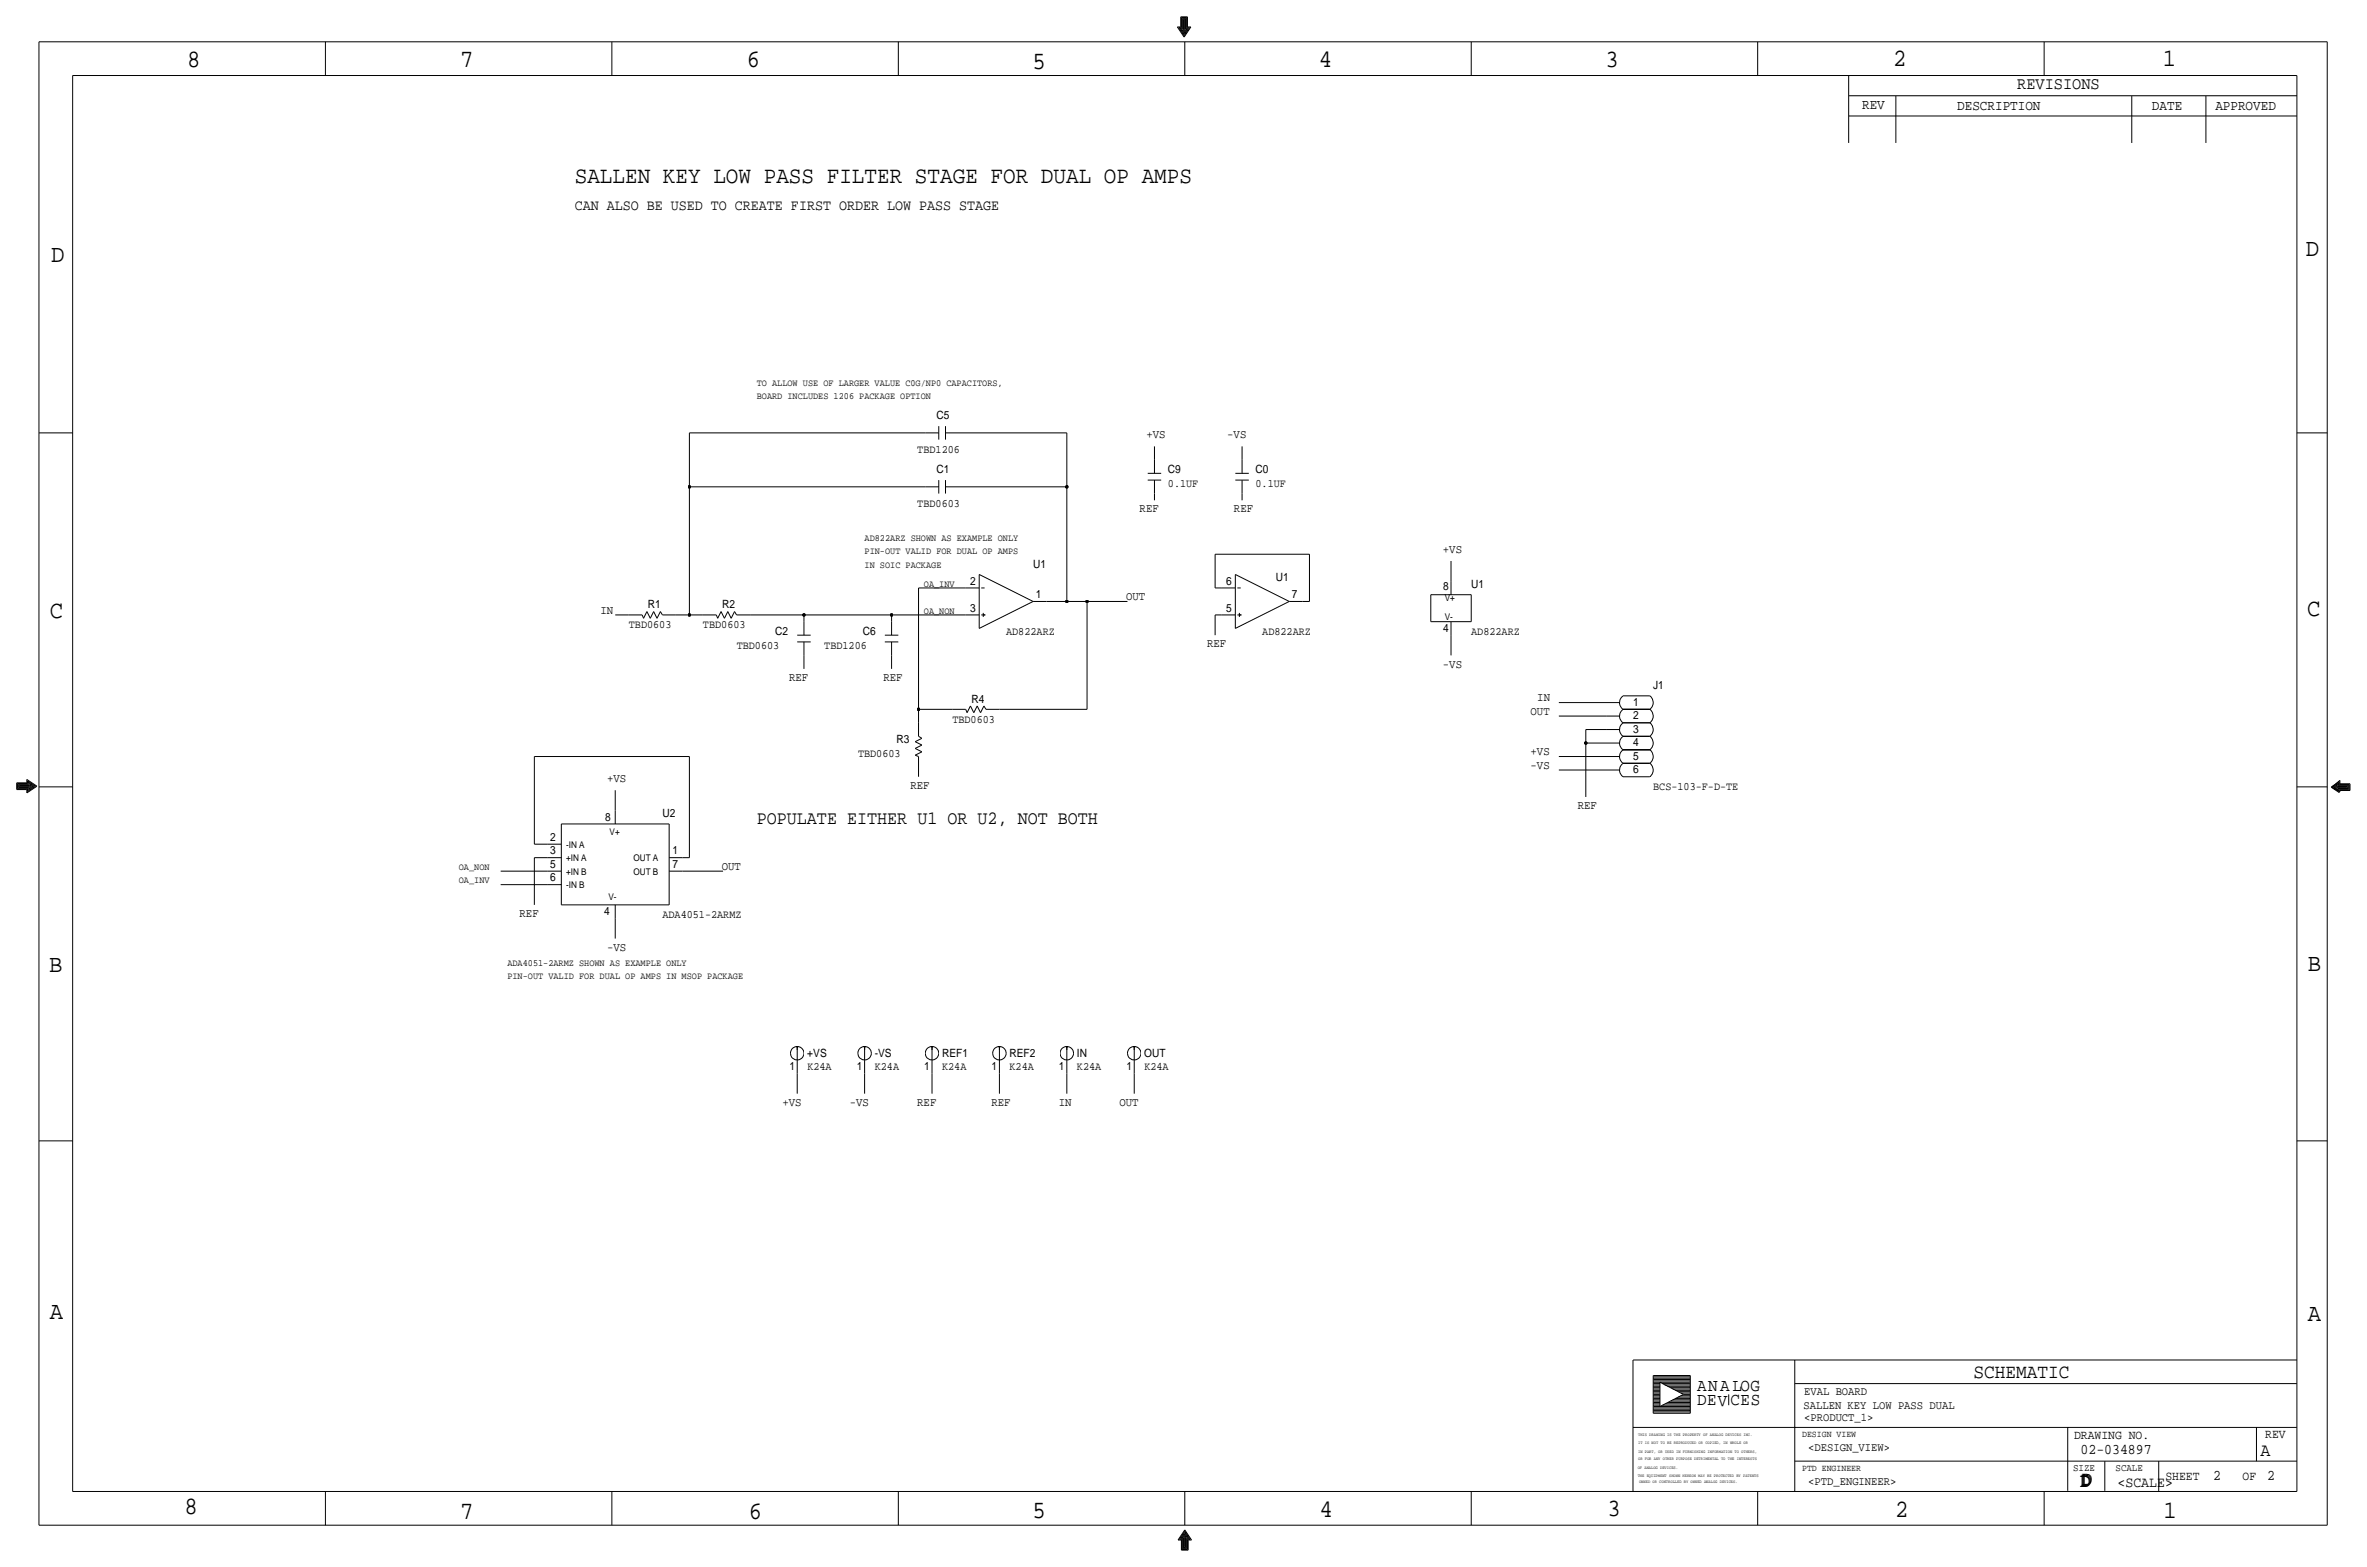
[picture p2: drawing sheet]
<svg xmlns="http://www.w3.org/2000/svg" width="892mm" height="590mm" viewBox="0 0 892 590" stroke-linecap="round" stroke-linejoin="round" font-family="sans-serif">
<defs><g id="words">
<g font-size="9.4">
<text x="70.6" y="25.4">8</text>
<text x="173.4" y="25.4">7</text>
<text x="281.4" y="25.1">6</text>
<text x="389.1" y="26.2">5</text>
<text x="497" y="25.4">4</text>
<text x="605" y="25.1">3</text>
<text x="713.4" y="24.9">2</text>
<text x="815" y="24.9">1</text>
<text x="19.3" y="98.8">D</text>
<text x="868.9" y="96.5">D</text>
<text x="18.8" y="232.7">C</text>
<text x="869.4" y="232.2">C</text>
<text x="869.6" y="365.8">B</text>
<text x="18.5" y="366">B</text>
<text x="18.8" y="496.8">A</text>
<text x="869.6" y="497.6">A</text>
<text x="69.6" y="570.5">8</text>
<text x="173.4" y="572.3">7</text>
<text x="282.2" y="572.3">6</text>
<text x="389.1" y="571.8">5</text>
<text x="497.3" y="571.5">4</text>
<text x="605.7" y="571.2">3</text>
<text x="714.2" y="571.5">2</text>
<text x="815.3" y="572">1</text>
</g>
<text font-size="8.9" x="216.6" y="69.1">SALLEN KEY LOW PASS FILTER STAGE FOR DUAL OP AMPS</text>
<g font-size="7.5">
<text x="743.7" y="518.9">SCHEMATIC</text>
<text x="783.8" y="560.3">DD</text>
<text x="784.3" y="559.8">D</text>
</g>
<text font-size="7.1" x="285.2" y="310.4">POPULATE EITHER U1 OR U2, NOT BOTH</text>
<text font-size="7" x="851.9" y="548.4">A</text>
<g font-size="6.7">
<text x="639.5" y="524.2">ANALOG</text>
<text x="639.5" y="529.3">DEV</text>
<text x="652.1" y="529.3">CES</text>
</g>
<text font-size="6.5" x="760.2" y="33.5">REVISIONS</text>
<g font-size="5.6">
<text x="216.6" y="79.2">CAN ALSO BE USED TO CREATE FIRST ORDER LOW PASS STAGE</text>
<text x="784" y="547.9">02-034897</text>
<text x="834.1" y="557.5">2</text>
<text x="854.4" y="557.5">2</text>
<text x="798" y="560.1">&lt;SCALE&gt;</text>
</g>
<g font-size="5.3">
<text x="701.8" y="41.1">REV</text>
<text x="737.6" y="41.4">DESCRIPTION</text>
<text x="811" y="41.4">DATE</text>
<text x="834.8" y="41.4">APPROVED</text>
</g>
<g font-size="4.8">
<text x="781.6" y="542.1">DRAWING NO.</text>
<text x="853.6" y="541.8">REV</text>
<text x="816" y="557.4">SHEET</text>
<text x="845.1" y="557.5">OF</text>
</g>
<g font-size="4.5">
<text x="432" y="165.1">+VS</text>
<text x="462.5" y="165.1">-VS</text>
<text x="429.5" y="193">REF</text>
<text x="465" y="193">REF</text>
<text x="543.8" y="208.3">+VS</text>
<text x="424.4" y="226.1">OUT</text>
<text x="226.3" y="231.1">IN</text>
<text x="454.9" y="243.8">REF</text>
<text x="543.8" y="251.5">-VS</text>
<text x="297.4" y="256.5">REF</text>
<text x="332.9" y="256.5">REF</text>
<text x="576.8" y="269.2">OUT</text>
<text x="579.3" y="264.2">IN</text>
<text x="576.8" y="284.5">+VS</text>
<text x="576.8" y="289.6">-VS</text>
<text x="228.8" y="294.6">+VS</text>
<text x="343.1" y="297.2">REF</text>
<text x="594.6" y="304.8">REF</text>
<text x="272" y="327.7">OUT</text>
<text x="195.8" y="345.4">REF</text>
<text x="228.8" y="358.1">-VS</text>
<text x="294.8" y="416.6">+VS</text>
<text x="320.2" y="416.6">-VS</text>
<text x="345.6" y="416.6">REF</text>
<text x="373.6" y="416.6">REF</text>
<text x="399" y="416.6">IN</text>
<text x="421.8" y="416.6">OUT</text>
</g>
<g font-size="4.4">
<text x="679.9" y="525.5">EVAL BOARD</text>
<text x="679.7" y="530.9">SALLEN KEY LOW PASS DUAL</text>
<text x="679.9" y="535.2">&lt;PRODUCT_1&gt;</text>
<text x="681.4" y="546.6">&lt;DESIGN_VIEW&gt;</text>
<text x="681.4" y="559.3">&lt;PTD_ENGINEER&gt;</text>
</g>
<g font-size="4.3">
<text x="352.9" y="158">C5</text>
<text x="345.7" y="170.7">TBD1206</text>
<text x="352.9" y="178.3">C1</text>
<text x="440.1" y="178.3">C9</text>
<text x="473.2" y="178.3">C0</text>
<text x="440.1" y="183.4">0.1UF</text>
<text x="473.2" y="183.4">0.1UF</text>
<text x="345.7" y="191">TBD0603</text>
<text x="389.3" y="213.9">U1</text>
<text x="365.6" y="220.2">2</text>
<text x="462.1" y="220.2">6</text>
<text x="480.8" y="219">U1</text>
<text x="554.4" y="221.5">U1</text>
<text x="390.3" y="225.3">1</text>
<text x="486.9" y="225.3">7</text>
<text x="543.9" y="222.3">8</text>
<text x="244.2" y="229.1">R1</text>
<text x="272.1" y="229.1">R2</text>
<text x="365.6" y="230.4">3</text>
<text x="462.1" y="230.4">5</text>
<text x="237" y="236.7">TBD0603</text>
<text x="264.9" y="236.7">TBD0603</text>
<text x="292.1" y="239.3">C2</text>
<text x="325.1" y="239.3">C6</text>
<text x="379.2" y="239.3">AD822ARZ</text>
<text x="475.7" y="239.3">AD822ARZ</text>
<text x="543.9" y="238">4</text>
<text x="554.4" y="239.3">AD822ARZ</text>
<text x="277.6" y="244.3">TBD0603</text>
<text x="310.6" y="244.3">TBD1206</text>
<text x="623" y="259.6">J1</text>
<text x="366.1" y="264.7">R4</text>
<text x="615.5" y="265.9">1</text>
<text x="358.9" y="272.3">TBD0603</text>
<text x="615.5" y="271">2</text>
<text x="337.8" y="279.9">R3</text>
<text x="615.5" y="281.2">4</text>
<text x="615.5" y="276.1">3</text>
<text x="323.3" y="285">TBD0603</text>
<text x="615.5" y="286.3">5</text>
<text x="615.5" y="291.3">6</text>
<text x="623" y="297.7">BCS-103-F-D-TE</text>
<text x="228" y="309.1">8</text>
<text x="249.6" y="307.9">U2</text>
<text x="207.4" y="316.7">2</text>
<text x="207.4" y="321.8">3</text>
<text x="253.4" y="321.8">1</text>
<text x="207.4" y="326.9">5</text>
<text x="253.4" y="326.9">7</text>
<text x="207.4" y="332">6</text>
<text x="227.7" y="344.7">4</text>
<text x="249.6" y="345.9">ADA4051-2ARMZ</text>
<text x="304.2" y="398">+VS</text>
<text x="329.6" y="398">-VS</text>
<text x="355" y="398">REF1</text>
<text x="380.4" y="398">REF2</text>
<text x="405.8" y="398">IN</text>
<text x="431.2" y="398">OUT</text>
<text x="297.5" y="403.1">1</text>
<text x="304.3" y="403.2">K24A</text>
<text x="322.9" y="403.1">1</text>
<text x="329.7" y="403.2">K24A</text>
<text x="348.3" y="403.1">1</text>
<text x="355.1" y="403.2">K24A</text>
<text x="373.7" y="403.1">1</text>
<text x="380.4" y="403.2">K24A</text>
<text x="399.1" y="403.1">1</text>
<text x="405.8" y="403.2">K24A</text>
<text x="424.5" y="403.1">1</text>
<text x="431.2" y="403.2">K24A</text>
</g>
<g font-size="3.8">
<text x="781.3" y="554">SIZE</text>
<text x="797.3" y="554">SCALE</text>
</g>
<g font-size="3.6">
<text x="285.2" y="145.3">TO ALLOW USE OF LARGER VALUE C0G/NP0 CAPACITORS,</text>
<text x="285.2" y="150.4">BOARD INCLUDES 1206 PACKAGE OPTION</text>
<text x="325.8" y="203.7">AD822ARZ SHOWN AS EXAMPLE ONLY</text>
<text x="325.8" y="208.8">PIN-OUT VALID FOR DUAL OP AMPS</text>
<text x="325.8" y="213.9">IN SOIC PACKAGE</text>
<text x="348.2" y="221">OA_INV</text>
<text x="348.2" y="231.1">OA_NON</text>
<text x="172.9" y="327.7">OA_NON</text>
<text x="172.9" y="332.7">OA_INV</text>
<text x="191.2" y="363.7">ADA4051-2ARMZ SHOWN AS EXAMPLE ONLY</text>
<text x="191.2" y="368.8">PIN-OUT VALID FOR DUAL OP AMPS IN MSOP PACKAGE</text>
</g>
<g font-size="3.5">
<text x="544.5" y="226.6">V+</text>
<text x="544.5" y="233.7">V-</text>
<text x="229.7" y="314.7">V+</text>
<text x="213.3" y="319.3">-IN A</text>
<text x="213.3" y="329.4">+IN B</text>
<text x="213.3" y="324.4">+IN A</text>
<text x="238.7" y="329.4">OUT B</text>
<text x="238.7" y="324.4">OUT A</text>
<text x="213.3" y="334.5">-IN B</text>
<text x="229.3" y="339.1">V-</text>
<text x="679.1" y="541.3">DESIGN VIEW</text>
<text x="679.1" y="554">PTD ENGINEER</text>
</g>
<g font-size="1.6">
<text x="617.3" y="541.1">THIS DRAWING IS THE PROPERTY OF ANALOG DEVICES INC.</text>
<text x="617.3" y="543.9">IT IS NOT TO BE REPRODUCED OR COPIED, IN WHOLE OR</text>
<text x="617.3" y="547.2">IN PART, OR USED IN FURNISHING INFORMATION TO OTHERS,</text>
<text x="617.3" y="550">OR FOR ANY OTHER PURPOSE DETRIMENTAL TO THE INTERESTS</text>
<text x="617.2" y="553.2">OF ANALOG DEVICES.</text>
<text x="617.2" y="556.3">THE EQUIPMENT SHOWN HEREON MAY BE PROTECTED BY PATENTS</text>
<text x="617.7" y="558.8">OWNED OR CONTROLLED BY OWNED ANALOG DEVICES.</text>
</g>
</g></defs>
<g fill="none" stroke="#000" stroke-width=".38">
<path d="M14.7 15.7v558.8zM14.7 15.7h862.3zM122.6 15.7v12.7zM230.6 15.7v12.7zM338.5 15.7v12.7zM443.7 10.2h1.3zM443.7 10.2l2.5 3.8zM444.2 10.4h1zM444.2 10.4l2 3.1zM444.7 10.7h.8zM444.7 10.7l1.5 2.3zM445 6.3v3.9z"/>
<path d="M445 6.3h2.5zM445.2 6.6v3.8zM445.2 6.6h2zM445.2 10.9h.5zM445.2 10.9l1 1.5zM445.5 6.9v3.8zM445.5 6.9h1.5zM445.7 11.2h.3zM445.7 7.1v3.8zM445.7 7.1h1zM445.7 11.2l.5 .7zM446 7.4v3.8z"/>
<path d="M446 7.4h.5zM446.2 7.6v4.1zM446.5 11.2h.2zM446.5 7.4v3.8zM446.5 15.7v12.7zM446.7 10.9h.5zM446.7 11.2l-.5 .7zM446.7 7.1v3.8zM447 10.7h.8zM447 6.9v3.8zM447.2 10.4h1.1zM447.2 6.6v3.8z"/>
<path d="M447.2 10.9l-1 1.5zM447.5 10.2h1.3zM447.5 6.4v3.8zM447.8 10.7l-1.6 2.3zM448.3 10.4l-2.1 3.1zM448.8 10.2l-2.6 3.8zM554.4 15.7v12.7zM662.4 15.7v12.7zM770.3 15.7v12.7zM877 15.7v558.8zM27.4 28.4v533.4zM27.4 28.4h838.2z"/>
<path d="M696.7 36.1h168.9zM696.7 28.4v25.4zM714.5 36.1v17.7zM803.4 36.1v17.7zM831.3 36.1v17.7zM865.6 28.4v533.4zM696.7 43.7h168.9zM14.7 163.1h12.7zM259.8 163.1h88.9zM259.8 163.1v20.3zM348.7 163.1h5.1zM353.8 160.5v5.1z"/>
<path d="M356.3 163.1h5.1zM356.3 160.5v5.1zM361.4 163.1h40.6zM402 163.1v20.3zM432.5 178.3h5.1zM435.1 168.1v5.1zM435.1 173.2v5.1zM465.5 178.3h5.1zM468.1 173.2v5.1zM468.1 168.1v5.1zM865.6 163.1h11.4zM259.8 183.4h88.9z"/>
<path d="M259.8 183.4v48.2zM348.7 183.4h5.1zM353.8 180.8v5.1zM356.3 183.4h5.1zM356.3 180.8v5.1zM361.4 183.4h40.6zM402 183.4v43.2zM432.5 180.8h5.1zM435.1 185.9v2.6zM435.1 180.8v5.1zM465.5 180.8h5.1zM468.1 180.8v5.1z"/>
<path d="M468.1 185.9v2.6zM369 216.4v20.3zM369 216.4l20.3 10.2zM457.9 208.8h35.6zM457.9 208.8v12.7zM465.5 216.4v20.3zM465.5 216.4l20.4 10.2zM493.5 208.8v17.8zM546.8 211.3v7.6zM546.8 218.9v5.1zM231.9 231.6h5zM236.9 231.6h5.1z"/>
<path d="M242 231.6l.5 1.3zM243.8 230.4l-1.3 2.5zM243.8 230.4l1.3 2.5zM246.3 230.4l1.3 2.5zM246.3 230.4l-1.2 2.5zM248.9 230.4l-1.3 2.5zM248.9 230.4l.7 1.2zM249.6 231.6h5.1zM254.7 231.6h5.1zM259.8 231.6h5.1zM264.9 231.6h5.1zM270 231.6l.5 1.3z"/>
<path d="M271.7 230.4l-1.2 2.5zM271.7 230.4l1.3 2.5zM274.3 230.4l1.2 2.5zM274.3 230.4l-1.3 2.5zM276.8 230.4l-1.3 2.5zM276.8 230.4l.8 1.2zM277.6 231.6h5.1zM282.7 231.6h20.3zM300.4 239.3h5.1zM303 234.2v5.1zM303 231.6h33zM303 231.6v2.6z"/>
<path d="M333.5 239.3h5zM336 231.6h27.9zM336 234.2v5.1zM336 231.6v2.6zM346.2 221.5h17.7zM346.2 221.5v45.7zM363.9 221.5h5.1zM363.9 231.6h5.1zM369 236.7l20.3-10.1zM369.8 231.6h1.5zM369.8 221.5h1.2zM370.5 231.6h.8z"/>
<path d="M370.5 230.9v1.5zM389.3 226.6h5.1zM394.4 226.6h7.6zM402 226.6h7.7zM409.7 226.6h15.2zM409.7 226.6v40.6zM457.9 231.6h2.6zM457.9 221.5h2.6zM457.9 231.6v7.7zM460.5 221.5h5zM460.5 231.6h5zM465.5 236.7l20.4-10.1z"/>
<path d="M466.3 231.6h1.5zM466.3 221.5h1.3zM467.1 231.6h.7zM467.1 230.9v1.5zM485.9 226.6h5zM490.9 226.6h2.6zM539.2 224v10.2zM539.2 224h15.2zM539.2 234.2h15.2zM546.8 239.3v7.6zM546.8 234.2v5.1zM554.4 224v10.2z"/>
<path d="M300.4 241.8h5.1zM303 241.8v5.1zM303 246.9v5.1zM333.5 241.8h5zM336 241.8v5.1zM336 246.9v5.1zM344.9 279.4l2.5-1.3zM344.9 279.4l2.5 1.3zM346.2 272.3v5.1zM346.2 277.4l1.2 .7zM346.2 267.2v5.1zM346.2 267.2h12.7z"/>
<path d="M358.9 267.2h5zM363.9 267.2l.5 1.3zM365.7 265.9l-1.3 2.6zM365.7 265.9l1.3 2.6zM368.2 265.9l1.3 2.6zM368.2 265.9l-1.2 2.6zM370.8 265.9l-1.3 2.6zM370.8 265.9l.8 1.3zM371.6 267.2h5zM376.6 267.2h33.1zM587.5 269.7h17.7zM587.5 264.7h17.7z"/>
<path d="M597.6 274.8h7.6zM597.6 279.9h7.6zM597.6 274.8v5.1zM597.6 279.9v20.3zM605.2 279.9h5.1zM605.2 274.8h5.1zM605.2 269.7h5.1zM605.2 264.7h5.1zM611.6 267.2h10.1zM611.6 277.4h10.1zM611.6 272.3h10.1zM611.6 262.1h10.1z"/>
<path d="M611.6 267.3a3.1 3.1 0 0 0 0 5M611.6 277.4a3.1 3.1 0 0 0 0 5M611.6 272.3a3.1 3.1 0 0 0 0 5.1M611.6 262.2a3.1 3.1 0 0 0 0 5M621.7 277.4a3.2 3.2 0 0 1 0 5.1M621.7 272.3a3.2 3.2 0 0 1 0 5.1M621.7 267.2a3.2 3.2 0 0 1 0 5.1M621.7 262.1a3.2 3.2 0 0 1 0 5.2M6.3 294.9h3.8zM6.3 294.9v2.5zM6.3 297.4h3.8zM6.6 295.1v2.1z"/>
<path d="M6.6 295.1h3.8zM6.6 297.2h3.8zM6.8 296.9h3.8zM6.8 295.4v1.5zM6.8 295.4h3.8zM7.1 296.7h3.8zM7.1 295.7v1zM7.1 295.7h3.8zM7.3 296.4h3.8zM7.3 295.9v.5zM7.3 295.9h3.8zM7.6 296.2h4z"/>
<path d="M10.1 297.4v1.3zM10.1 298.7l3.8-2.5zM10.1 293.6l3.8 2.6zM10.1 293.6v1.3zM10.4 298.2l3-2zM10.4 297.2v1zM10.4 294.1v1zM10.4 294.1l3 2.1zM10.6 297.7l2.3-1.5zM10.6 296.9v.8zM10.6 294.6v.8zM10.6 294.6l2.3 1.6z"/>
<path d="M10.9 295.1v.6zM10.9 295.1l1.5 1.1zM10.9 296.7v.5zM10.9 297.2l1.5-1zM11.1 296.7l.8-.5zM11.1 295.7v.2zM11.1 295.7l.8 .5zM11.1 296.4v.3zM14.7 296.4h12.7zM201.4 285h58.4zM201.4 285v33zM231.9 297.7v7.6z"/>
<path d="M259.8 285v38.1zM344.9 281.9l2.5-1.2zM344.9 281.9l2.5 1.3zM344.9 284.5l2.5-1.3zM344.9 284.5l1.3 .5zM346.2 285v5.1zM346.2 290.1v2.5zM587.5 290.1h17.7zM587.5 285h17.7zM605.2 290.1h5.1zM605.2 285h5.1zM611.6 282.4h10.1z"/>
<path d="M611.6 292.6h10.1zM611.6 287.5h10.1zM611.6 282.5a3.3 3.3 0 0 0-.1 5.2 3.1 3.1 0 0 0 .1 4.9M621.7 282.4a3.2 3.2 0 0 1 0 5.1 3.2 3.2 0 0 1 0 5.2M865.6 296.4h11.4zM878.5 296.5l3-2zM878.5 296.5l3 2.1zM878.7 296.5l3.1 1.8zM878.7 296.5l3.1-2.5zM879 296.5l2.3-1.5zM879 296.5l2.3 1.5zM879.5 296.5l1.5 1z"/>
<path d="M879.5 296.5l1.5-1zM880 296.5l.8 .5zM880 296.5l.8-.5zM880.3 296.5h4zM880.8 296.3h3.8zM880.8 296v.3zM880.8 296.8v.2zM880.8 296.8h3.8zM881 296h3.8zM881 295.5v.5zM881 297v.5zM881 297h3.8z"/>
<path d="M881.3 297.3h3.8zM881.3 295.8h3.8zM881.3 295v.8zM881.3 297.3v.7zM881.5 297.5h3.8zM881.5 295.5h3.8zM881.5 294.5v1zM881.5 297.5v1.1zM881.8 297.8h3.8zM881.8 297.8v.5zM881.8 294v1.2zM881.8 295.2h3.8z"/>
<path d="M884.6 296.3v.5zM884.8 296v1zM885.1 295.8v1.5zM885.3 295.5v2zM885.6 295.2v2.6zM201.4 318h5.1zM206.5 318h5zM211.5 310.4h40.7zM211.5 310.4v30.5zM231.9 305.3v5.1zM252.2 310.4v30.5zM188.7 333.2h17.8z"/>
<path d="M188.7 328.2h17.8zM201.4 323.1v17.8zM201.4 323.1h5.1zM206.5 333.2h5zM206.5 328.2h5zM206.5 323.1h5zM252.2 328.2h5.1zM252.2 323.1h5.1zM257.3 328.2h15.2zM257.3 323.1h2.5zM211.5 340.9h40.7zM231.9 345.9v7.7z"/>
<path d="M231.9 340.9v5zM300.4 394.2v10.2zM300.4 394.2v1.3zM325.8 394.2v10.2zM325.8 394.2v1.3zM351.2 394.2v10.2zM351.2 394.2v1.3zM376.6 394.2v10.2zM376.6 394.2v1.3zM402 394.2v10.2zM402 394.2v1.3zM427.4 394.2v10.2z"/>
<path d="M427.4 394.2v1.3zM300.4 404.4v7.6zM325.8 404.4v7.6zM351.2 404.4v7.6zM376.6 404.4v7.6zM402 404.4v7.6zM427.4 404.4v7.6zM14.7 429.8h12.7zM865.6 429.8h11.4zM615.4 512.3v49.5zM615.4 512.3h250.2zM623 518.2h14z"/>
<path d="M623 518.7h14zM623 519.7h14zM623 519.2h14zM623 518.2v14.2zM637 518.2v14.2zM676.4 512.3v49.5zM615.4 537.7h250.2zM623 528.3h2.6zM623 529.3h2.6zM623 529.8h14zM623 520.7h14zM623 532.4h14z"/>
<path d="M623 531.9h14zM623 531.4h14zM623 530.4h14zM623 530.9h14zM623 526.3h2.6zM623 525.3h2.6zM623 527.3h2.6zM623 525.8h2.6zM623 527.8h2.6zM623 528.8h2.6zM623 526.8h2.6zM623 523.2h2.6z"/>
<path d="M623 524.8h2.6zM623 523.7h2.6zM623 522.7h2.6zM623 524.3h2.6zM623 521.7h2.6zM623 521.2h2.6zM623 522.2h2.6zM623 520.2h14zM625.6 529.8l8.8-4.5zM625.6 520.7v9.1zM625.6 520.7l8.8 4.6zM626.6 529.3h10.4z"/>
<path d="M626.6 521.2h10.4zM627.3 521.7h9.7zM627.6 528.8h9.4zM628.3 522.2h8.7zM628.6 528.3h8.4zM629.6 527.8h7.4zM629.6 522.7h7.4zM630.4 527.3h6.6zM630.4 523.2h6.6zM631.4 523.7h5.6zM631.4 526.8h5.6zM632.4 526.3h4.6z"/>
<path d="M632.4 524.3h4.6zM633.4 525.8h3.6zM633.4 524.8h3.6zM634.4 525.3h2.6zM651.5 525.3v4zM676.4 521.2h189.2zM779.2 537.7v23.9zM850.3 537.7v12.7zM676.4 550.4h189.2zM793.2 550.4v11.2zM813.5 550.4v11.4zM14.7 574.5h862.3z"/>
<path d="M27.4 561.8h838.2zM122.6 561.8v12.7zM230.6 561.8v12.7zM338.5 561.8v12.7zM444.4 579.9h1.1zM445 579.6h.7zM445.5 579.4h.5zM445.5 579.9v3.8zM445.7 579.6v3.8zM446 579.4v3.8zM446 579.1h.2zM446.2 579.1v3.8z"/>
<path d="M446.5 577.3l-1.5 2.3zM446.5 578.4l-.5 .7zM446.5 576.3l2.5 3.8zM446.5 576.8l-2.1 3.1zM446.5 577.9l-1 1.5zM446.5 561.8v12.7zM446.5 576.3l-2.6 3.8zM446.5 576.8l2 3.1zM446.5 577.3l1.5 2.3zM446.5 578.6v4.1zM446.5 578.4l.5 .7zM446.5 577.9l1 1.5z"/>
<path d="M446.7 579.1h.3zM446.7 579.1v3.8zM447 579.4v3.8zM447 579.4h.5zM447.2 579.6h.8zM447.2 579.6v3.8zM447.5 579.9v3.8zM447.5 579.9h1zM554.4 561.8v12.7zM662.4 561.8v12.7zM770.3 561.8v12.7zM443.9 580.1h1.3z"/>
<path d="M445.2 583.9h2.6zM445.2 580.1v3.8zM445.5 583.7h2zM445.7 583.4h1.5zM446 583.2h1zM446.2 582.9h.5zM447.8 580.1v3.8zM447.8 580.1h1.2z"/>
<circle cx="300.4" cy="396.8" r="2.54"/>
<circle cx="325.8" cy="396.8" r="2.54"/>
<circle cx="351.2" cy="396.8" r="2.54"/>
<circle cx="376.6" cy="396.8" r="2.54"/>
<circle cx="402" cy="396.8" r="2.54"/>
<circle cx="427.4" cy="396.8" r="2.54"/>
</g>
<g fill="#000" stroke="#000" stroke-width=".38">
<path d="M300.2 394.2h.5l-.3 .3zM325.6 394.2h.5l-.3 .3zM351 394.2h.5l-.3 .3zM376.4 394.2h.5l-.3 .3zM401.8 394.2h.5l-.3 .3zM427.2 394.2h.5l-.3 .3z"/>
<circle cx="259.8" cy="183.4" r=".51"/>
<circle cx="402" cy="183.4" r=".51"/>
<circle cx="259.8" cy="231.7" r=".51"/>
<circle cx="303" cy="231.7" r=".51"/>
<circle cx="336" cy="231.7" r=".51"/>
<circle cx="402" cy="226.6" r=".51"/>
<circle cx="409.6" cy="226.6" r=".51"/>
<circle cx="346.1" cy="267.2" r=".51"/>
<circle cx="597.6" cy="279.9" r=".51"/>
</g>
<use href="#words"/>
</svg>
